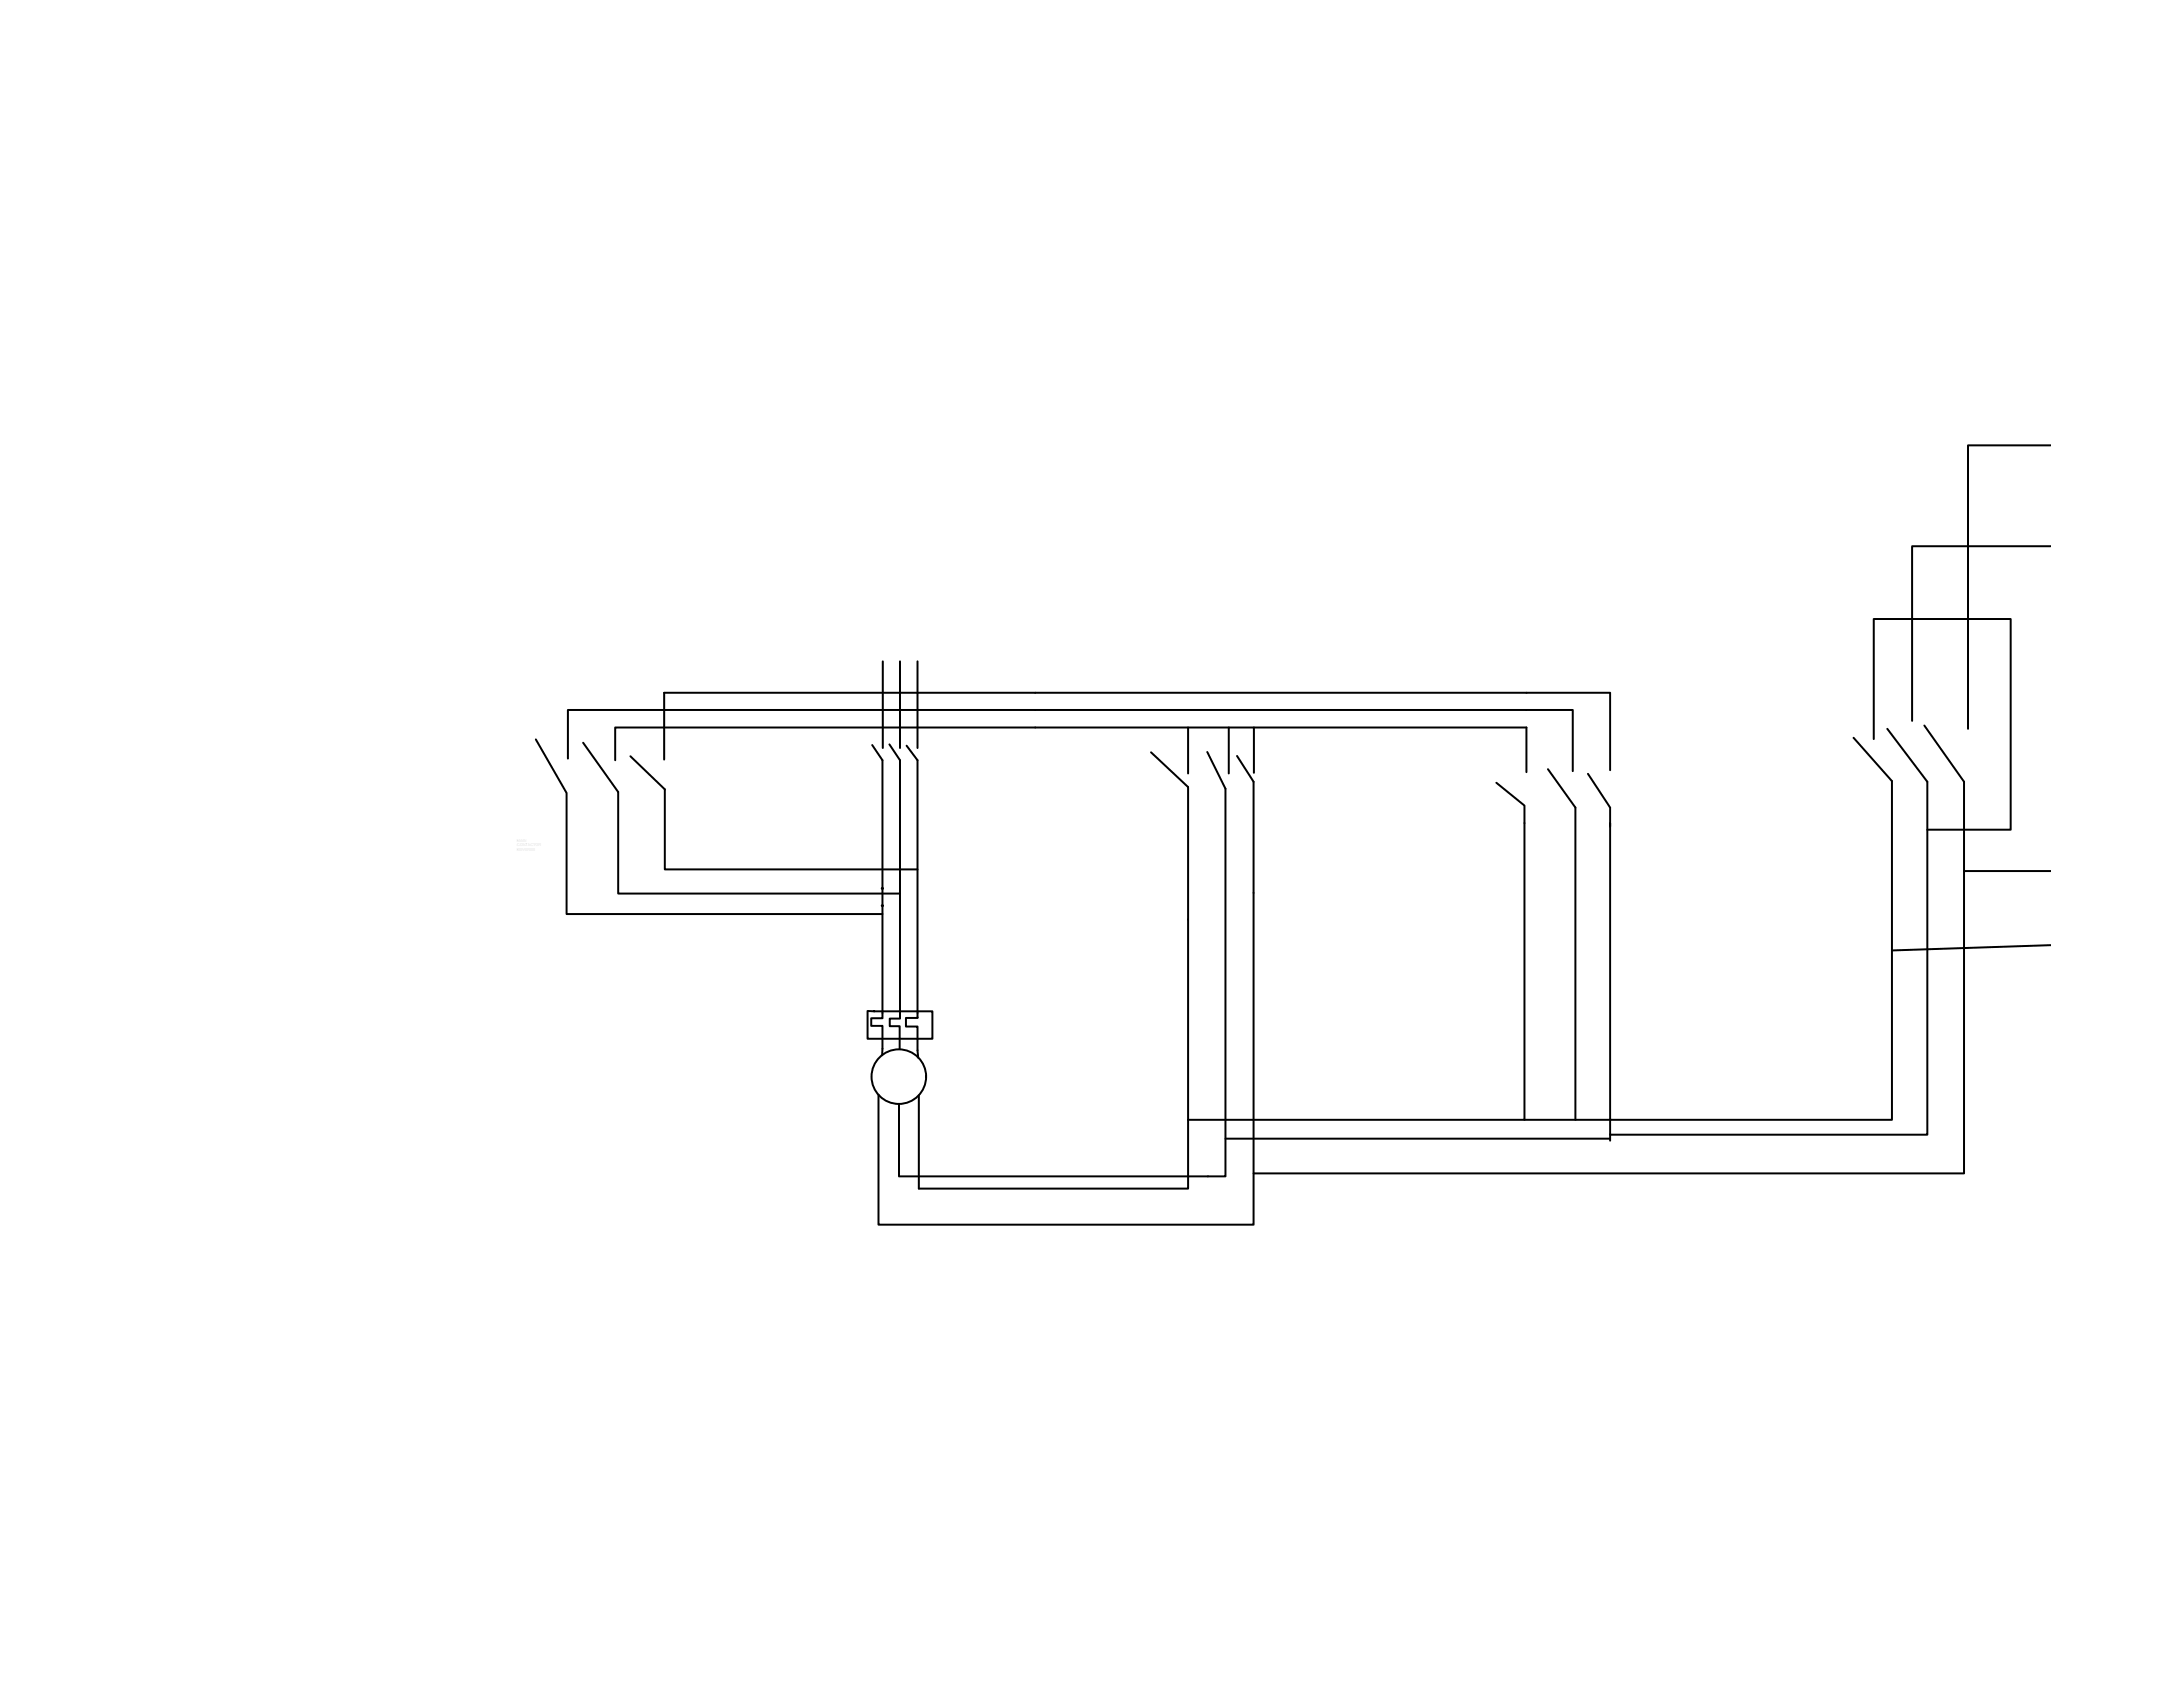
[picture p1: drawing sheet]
<svg xmlns="http://www.w3.org/2000/svg" width="279mm" height="216mm" viewBox="0 0 279 216" stroke-linecap="round" stroke-linejoin="round" font-family="sans-serif">
<!-- layer: WIRES -->
<path d="M85 88.7h110.4M85 90.9h110.4M85 93.1h110.4M112.9 97.3v32.3M113 84.6v11.1M115.2 84.6v11.1M115.2 97.3v32.3M117.4 84.6v11.1M117.4 97.3v32.3" fill="none" stroke="#000" stroke-width=".25"/>
<!-- layer: 0 -->
<g fill="none" stroke="#000" stroke-width=".25">
<path d="M262.5 57h-10.6v36.3M262.5 69.9h-17.8v22.4M68.6 94.6l3.9 6.9v15.5h40.4M74.6 95.1l4.5 6.3v13h36.1M80.7 96.8l4.4 4.2v10.3h32.3M85 90.9h-12.3v6.2M85 93.1h-6.3v4.2M85 88.7v8.5M111.6 95.3l1.3 2M113.8 95.3l1.4 2M116 95.4l1.4 1.9M147.3 96.3l4.8 4.4v51.4h-34.5v-11.9"/>
<path d="M152.1 93.1v5.9M154.5 96.2l2.3 4.7v49.7h-41.7v-9.3M157.3 93.1v5.9M158.3 96.7l2.1 3.3v56.7h-48v-16.6M160.5 93.1v5.8M195.4 90.9h5.9v7.8M195.4 88.7h10.7v9.9M195.4 93.1v5.7M198.1 98.4l3.5 4.9v40M203.2 99l2.9 4.3v2.5M237.2 94.4l4.9 5.6v43.3h-47M239.8 94.6v-15.4h17.5v27h-10.6"/>
<path d="M241.6 93.3l5.1 6.7v45.2h-40.6M246.3 92.9l5.1 7.1v50.2h-91M191.5 100.2l3.6 2.9v40.2h-43M206.1 105.3v40.7M251.4 111.5h11.1M111 129.4h8.3v3.5h-8.3zM112.9 129.6v.7h-1.4v1h1.4v3.8M115.2 129.6v.8h-1.3v.9h1.2v3M117.4 130.2v.1h-1.4v1.1h1.4v3l.1 1M117.4 129.6v.6M262.5 121l-20.4 .6M156.8 145.7h49.3"/>
<circle cx="115" cy="137.8" r="3.5"/>
</g>
<!-- layer: SYMS -->
<g fill="none" stroke="#000" stroke-width=".25">
<path d="M112.9 115.9h.1M112.9 113.7h.1"/>
<circle cx="112.9" cy="113.7" r=".06"/>
<circle cx="112.9" cy="115.9" r=".06"/>
</g>
</svg>
